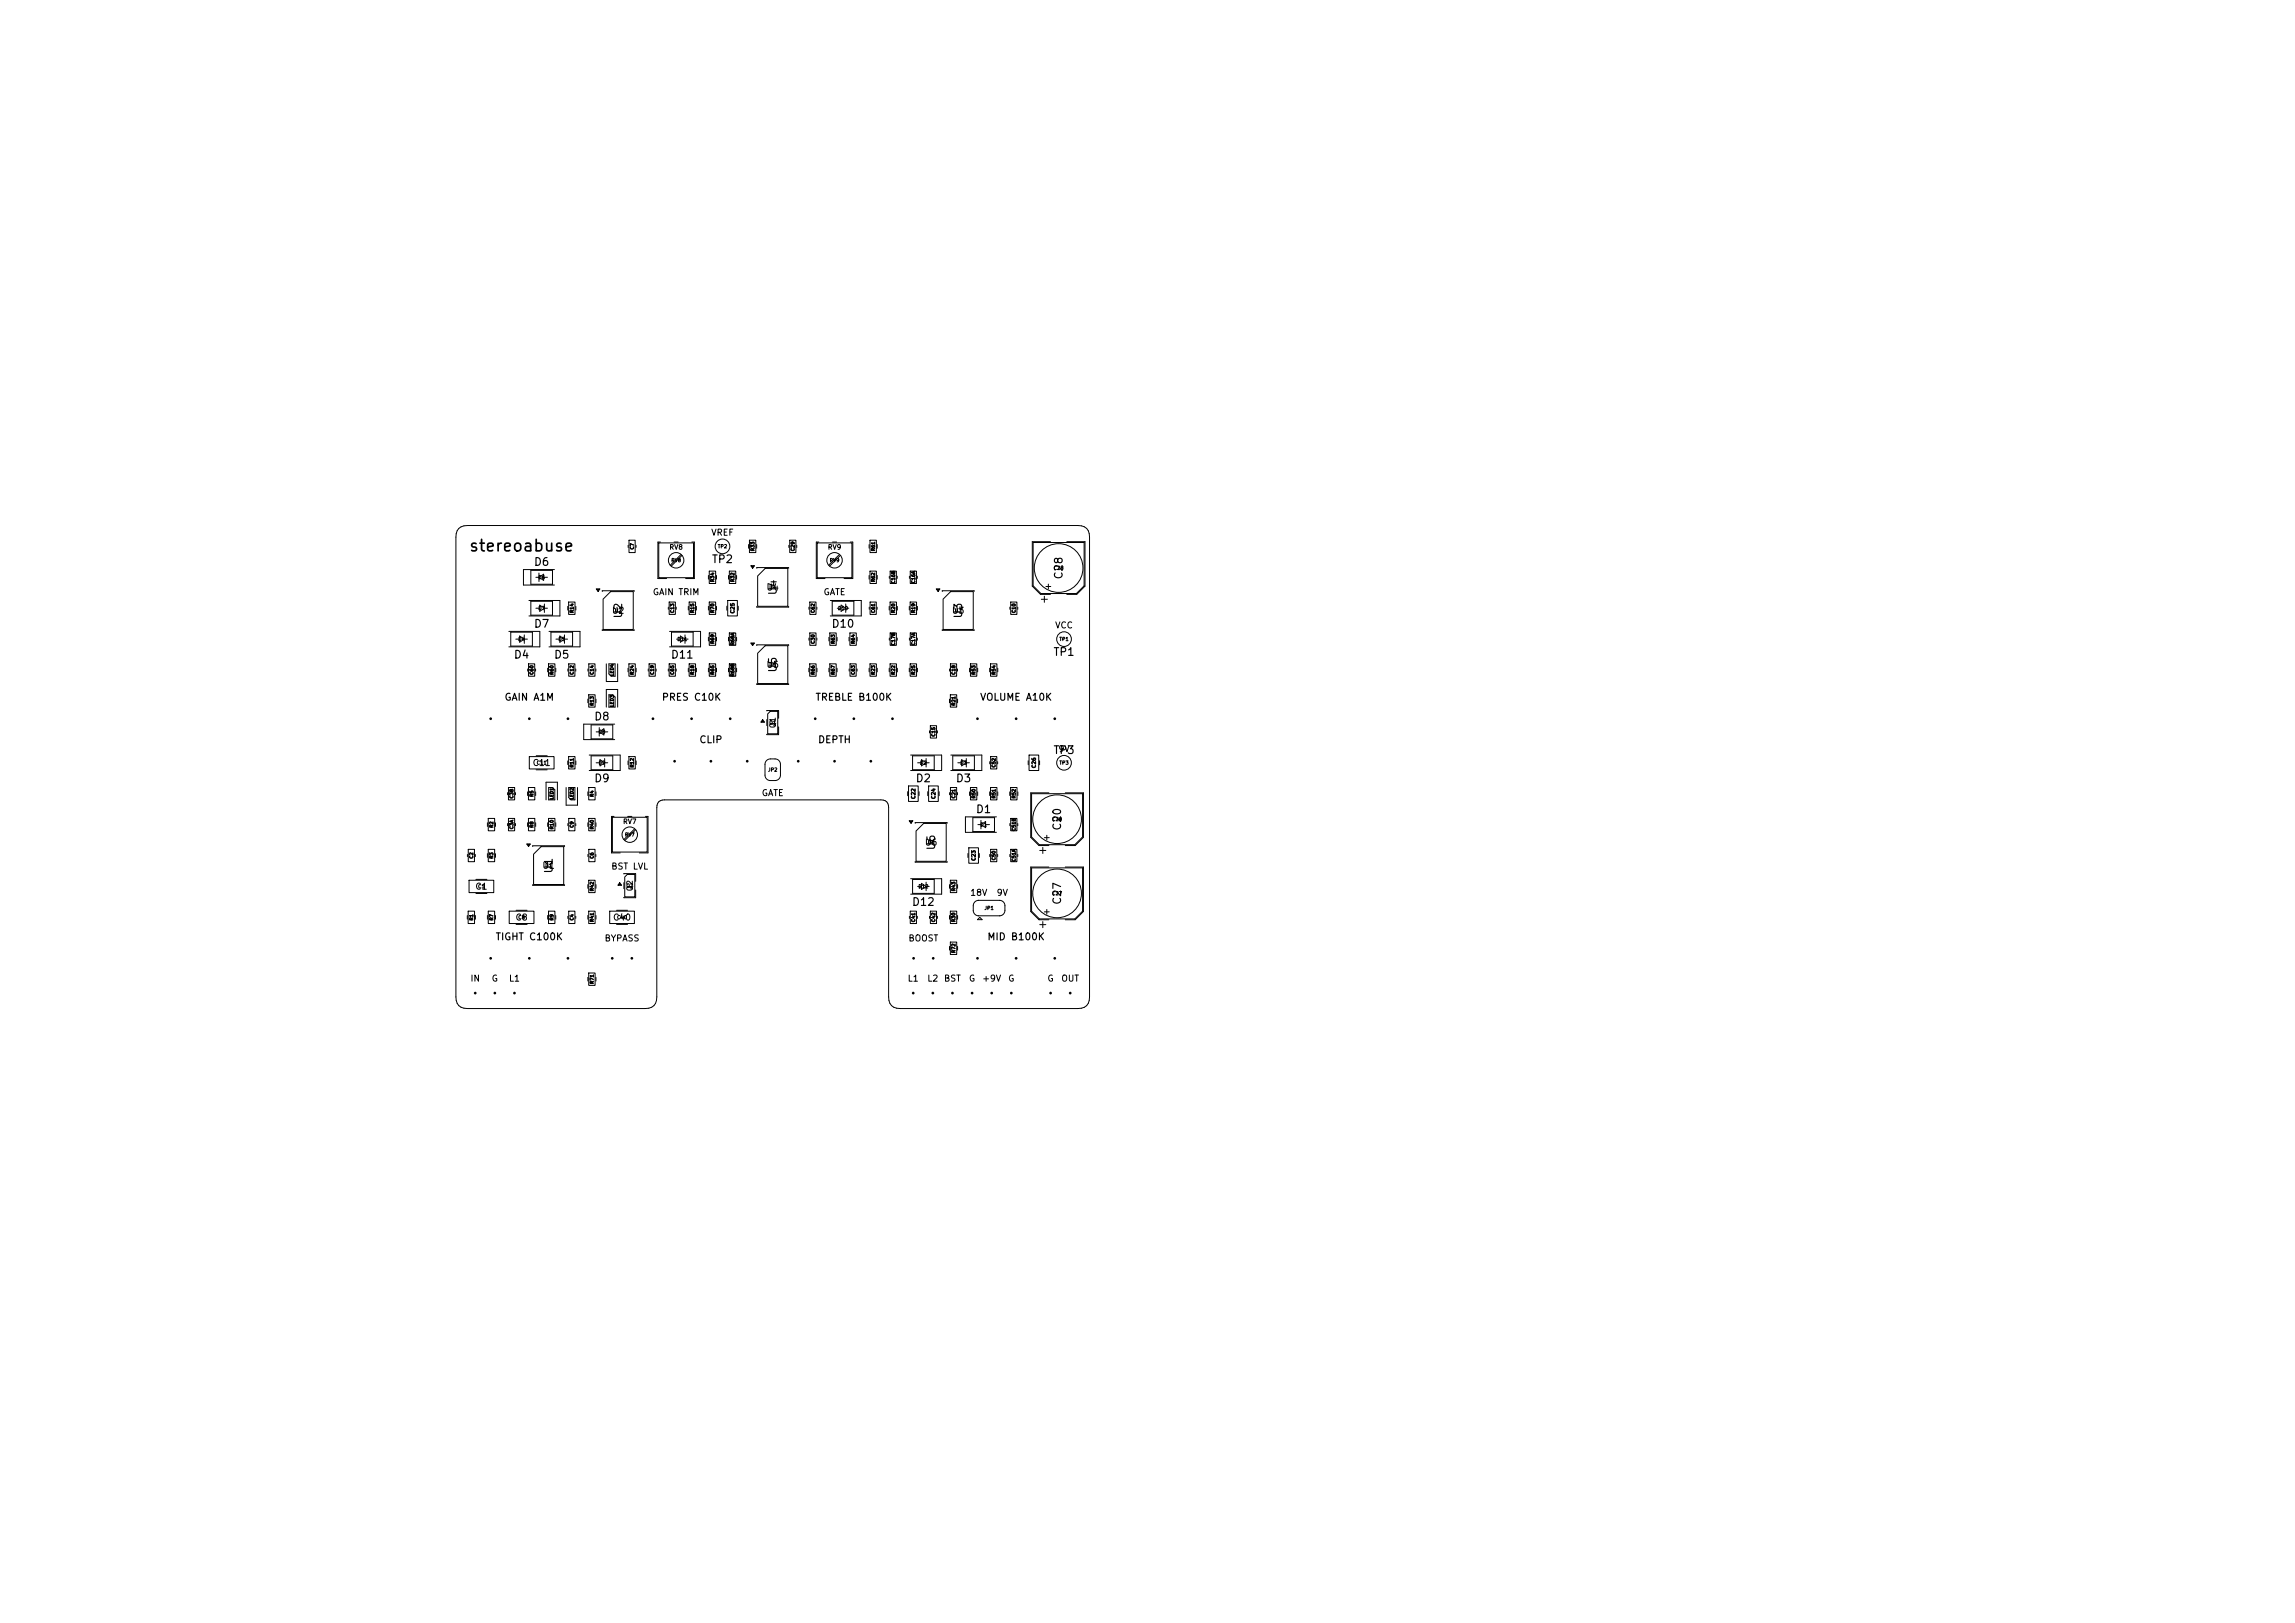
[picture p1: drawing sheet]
<svg xmlns="http://www.w3.org/2000/svg" width="297mm" height="210mm" viewBox="0 0 297 210" stroke-linecap="round" stroke-linejoin="round" font-family="sans-serif">
<defs><g id="words">
<text font-size="1.5" x="60.6" y="71.7">stereoabuse</text>
<g font-size="1">
<text x="69" y="73.5">D6</text>
<text x="92" y="73.1">TP2</text>
<text x="100.8" y="77.1" transform="rotate(-90 100.8 77.1)">U4</text>
<text x="137.8" y="75.1" transform="rotate(-90 137.8 75.1)">C28</text>
<text x="69" y="81.5">D7</text>
<text x="80.8" y="80.1" transform="rotate(-90 80.8 80.1)">U2</text>
<text x="107.5" y="81.5">D10</text>
<text x="124.8" y="80.1" transform="rotate(-90 124.8 80.1)">U3</text>
<text x="66.4" y="85.5">D4</text>
<text x="71.6" y="85.5">D5</text>
<text x="86.7" y="85.5">D11</text>
<text x="100.8" y="87.1" transform="rotate(-90 100.8 87.1)">U5</text>
<text x="136.2" y="85.1">TP1</text>
<text x="76.8" y="93.5">D8</text>
<text x="76.8" y="101.5">D9</text>
<text x="118.4" y="101.5">D2</text>
<text x="123.6" y="101.5">D3</text>
<text x="136.2" y="97.8">TP3</text>
<text x="126.2" y="105.5">D1</text>
<text x="137.6" y="107.6" transform="rotate(-90 137.6 107.6)">C20</text>
<text x="71.8" y="113.1" transform="rotate(-90 71.8 113.1)">U1</text>
<text x="121.3" y="110.1" transform="rotate(-90 121.3 110.1)">U6</text>
<text x="117.9" y="117.5">D12</text>
<text x="137.6" y="117.2" transform="rotate(-90 137.6 117.2)">C27</text>
</g>
<g font-size=".9">
<text x="65.2" y="90.9">GAIN A1M</text>
<text x="85.6" y="90.9">PRES C10K</text>
<text x="105.5" y="90.9">TREBLE B100K</text>
<text x="126.8" y="90.9">VOLUME A10K</text>
<text x="90.4" y="96.4">CLIP</text>
<text x="105.8" y="96.4">DEPTH</text>
<text x="64.1" y="121.9">TIGHT C100K</text>
<text x="127.7" y="121.9">MID B100K</text>
</g>
<g font-size=".8">
<text x="92" y="69.5">VREF</text>
<text x="84.4" y="77.2">GAIN TRIM</text>
<text x="99.1" y="76.6">U4</text>
<text x="106.5" y="77.2">GATE</text>
<text x="79.1" y="79.6">U2</text>
<text x="123.1" y="79.6">U3</text>
<text x="136.5" y="81.5">VCC</text>
<text x="99.1" y="86.6">U5</text>
<text x="68.9" y="99.3">C11</text>
<text x="136.9" y="97.5">9V</text>
<text x="98.5" y="103.2">GATE</text>
<text x="70.1" y="112.6">U1</text>
<text x="79" y="112.7">BST LVL</text>
<text x="119.6" y="109.6">U6</text>
<text x="61.4" y="115.3">C1</text>
<text x="66.6" y="119.3">C8</text>
<text x="79.3" y="119.3">C40</text>
<text x="125.5" y="116.1">18V</text>
<text x="128.9" y="116.1">9V</text>
<text x="78.2" y="122">BYPASS</text>
<text x="117.5" y="122">BOOST</text>
<text x="60.8" y="127.2">IN</text>
<text x="63.6" y="127.2">G</text>
<text x="65.8" y="127.2">L1</text>
<text x="117.4" y="127.2">L1</text>
<text x="119.9" y="127.2">L2</text>
<text x="122.1" y="127.2">BST</text>
<text x="125.3" y="127.2">G</text>
<text x="127" y="127.2">+9V</text>
<text x="130.4" y="127.2">G</text>
<text x="135.5" y="127.2">G</text>
<text x="137.3" y="127.2">OUT</text>
</g>
<g font-size=".7">
<text x="100.5" y="94.3" transform="rotate(-90 100.5 94.3)">Q1</text>
<text x="82" y="115.4" transform="rotate(-90 82 115.4)">Q2</text>
</g>
<g font-size=".6">
<text x="86.6" y="71.3">RV8</text>
<text x="107.1" y="71.3">RV9</text>
<text x="80.6" y="106.8">RV7</text>
</g>
<g font-size=".5">
<text x="95.2" y="79.5" transform="rotate(-90 95.2 79.5)">C25</text>
<text x="134.2" y="99.5" transform="rotate(-90 134.2 99.5)">C26</text>
<text x="118.6" y="103.5" transform="rotate(-90 118.6 103.5)">C22</text>
<text x="121.2" y="103.5" transform="rotate(-90 121.2 103.5)">C24</text>
<text x="126.4" y="111.5" transform="rotate(-90 126.4 111.5)">C23</text>
</g>
<g font-size=".4">
<text x="82.1" y="71.2" transform="rotate(-90 82.1 71.2)">C7</text>
<text x="92.8" y="71">TP2</text>
<text x="97.7" y="71.4" transform="rotate(-90 97.7 71.4)">R33</text>
<text x="102.9" y="71.4" transform="rotate(-90 102.9 71.4)">C29</text>
<text x="113.3" y="71.4" transform="rotate(-90 113.3 71.4)">R61</text>
<text x="69.6" y="75">D6</text>
<text x="86.8" y="72.8">RV8</text>
<text x="92.5" y="75.4" transform="rotate(-90 92.5 75.4)">R34</text>
<text x="95.1" y="75.4" transform="rotate(-90 95.1 75.4)">R32</text>
<text x="99.5" y="76.3">U4</text>
<text x="107.3" y="72.8">RV9</text>
<text x="113.3" y="75.4" transform="rotate(-90 113.3 75.4)">R62</text>
<text x="115.9" y="75.6" transform="rotate(-90 115.9 75.6)">C16B</text>
<text x="118.5" y="75.6" transform="rotate(-90 118.5 75.6)">C16A</text>
<text x="136.3" y="73.8">C28</text>
<text x="67" y="83">D4</text>
<text x="69.6" y="79">D7</text>
<text x="72.2" y="83">D5</text>
<text x="74.3" y="79.4" transform="rotate(-90 74.3 79.4)">R14</text>
<text x="79.5" y="79.3">U2</text>
<text x="87.3" y="79.4" transform="rotate(-90 87.3 79.4)">C13</text>
<text x="87.6" y="83">D11</text>
<text x="89.9" y="79.4" transform="rotate(-90 89.9 79.4)">R15</text>
<text x="92.5" y="83.4" transform="rotate(-90 92.5 83.4)">R69</text>
<text x="92.5" y="79.4" transform="rotate(-90 92.5 79.4)">R70</text>
<text x="95.1" y="83.6" transform="rotate(-90 95.1 83.6)">R68A</text>
<text x="105.5" y="83.4" transform="rotate(-90 105.5 83.4)">C30</text>
<text x="105.5" y="79.4" transform="rotate(-90 105.5 79.4)">C62</text>
<text x="108.1" y="83.4" transform="rotate(-90 108.1 83.4)">R63</text>
<text x="108.4" y="79">D10</text>
<text x="110.7" y="83.4" transform="rotate(-90 110.7 83.4)">R64</text>
<text x="113.3" y="79.4" transform="rotate(-90 113.3 79.4)">C61</text>
<text x="115.9" y="83.6" transform="rotate(-90 115.9 83.6)">C17B</text>
<text x="115.9" y="79.4" transform="rotate(-90 115.9 79.4)">R20</text>
<text x="118.5" y="83.6" transform="rotate(-90 118.5 83.6)">C17A</text>
<text x="118.5" y="79.4" transform="rotate(-90 118.5 79.4)">R19</text>
<text x="123.5" y="79.3">U3</text>
<text x="131.5" y="79.4" transform="rotate(-90 131.5 79.4)">C10</text>
<text x="137" y="83">TP1</text>
<text x="69.1" y="87.4" transform="rotate(-90 69.1 87.4)">C60</text>
<text x="71.7" y="87.4" transform="rotate(-90 71.7 87.4)">R60</text>
<text x="74.3" y="87.4" transform="rotate(-90 74.3 87.4)">C12</text>
<text x="76.9" y="87.4" transform="rotate(-90 76.9 87.4)">C14</text>
<text x="79.5" y="87.6" transform="rotate(-90 79.5 87.6)">LED4</text>
<text x="82.1" y="87.4" transform="rotate(-90 82.1 87.4)">R24</text>
<text x="84.7" y="87.4" transform="rotate(-90 84.7 87.4)">C19</text>
<text x="87.3" y="87.4" transform="rotate(-90 87.3 87.4)">C65</text>
<text x="89.9" y="87.4" transform="rotate(-90 89.9 87.4)">R18</text>
<text x="92.5" y="87.4" transform="rotate(-90 92.5 87.4)">R65</text>
<text x="95.1" y="87.6" transform="rotate(-90 95.1 87.6)">R68B</text>
<text x="99.5" y="86.3">U5</text>
<text x="105.5" y="87.4" transform="rotate(-90 105.5 87.4)">R66</text>
<text x="108.1" y="87.4" transform="rotate(-90 108.1 87.4)">R67</text>
<text x="110.7" y="87.4" transform="rotate(-90 110.7 87.4)">C63</text>
<text x="113.3" y="87.4" transform="rotate(-90 113.3 87.4)">R23</text>
<text x="115.9" y="87.4" transform="rotate(-90 115.9 87.4)">R22</text>
<text x="118.5" y="87.4" transform="rotate(-90 118.5 87.4)">R25</text>
<text x="123.7" y="87.4" transform="rotate(-90 123.7 87.4)">C18</text>
<text x="126.3" y="87.4" transform="rotate(-90 126.3 87.4)">R53</text>
<text x="128.9" y="87.4" transform="rotate(-90 128.9 87.4)">R54</text>
<text x="76.9" y="91.4" transform="rotate(-90 76.9 91.4)">R13</text>
<text x="77.4" y="95">D8</text>
<text x="79.5" y="91.6" transform="rotate(-90 79.5 91.6)">LED3</text>
<text x="99.5" y="93.8">Q1</text>
<text x="121.1" y="95.4" transform="rotate(-90 121.1 95.4)">C15</text>
<text x="123.7" y="91.4" transform="rotate(-90 123.7 91.4)">R21</text>
<text x="69.4" y="99">C11</text>
<text x="74.3" y="99.4" transform="rotate(-90 74.3 99.4)">R11</text>
<text x="77.4" y="99">D9</text>
<text x="82.1" y="99.4" transform="rotate(-90 82.1 99.4)">R12</text>
<text x="99.3" y="99.9">JP2</text>
<text x="119" y="99">D2</text>
<text x="124.2" y="99">D3</text>
<text x="128.9" y="99.4" transform="rotate(-90 128.9 99.4)">C52</text>
<text x="137" y="99">TP3</text>
<text x="63.9" y="107.2" transform="rotate(-90 63.9 107.2)">R2</text>
<text x="66.5" y="107.4" transform="rotate(-90 66.5 107.4)">C3A</text>
<text x="66.5" y="103.4" transform="rotate(-90 66.5 103.4)">C3B</text>
<text x="69.1" y="107.2" transform="rotate(-90 69.1 107.2)">R8</text>
<text x="69.1" y="103.2" transform="rotate(-90 69.1 103.2)">R5</text>
<text x="71.7" y="107.4" transform="rotate(-90 71.7 107.4)">R10</text>
<text x="71.7" y="103.6" transform="rotate(-90 71.7 103.6)">LED1</text>
<text x="74.3" y="107.2" transform="rotate(-90 74.3 107.2)">C9</text>
<text x="74.3" y="103.6" transform="rotate(-90 74.3 103.6)">LED2</text>
<text x="76.9" y="107.4" transform="rotate(-90 76.9 107.4)">R40</text>
<text x="76.9" y="103.2" transform="rotate(-90 76.9 103.2)">R4</text>
<text x="123.7" y="103.4" transform="rotate(-90 123.7 103.4)">C21</text>
<text x="126.3" y="103.4" transform="rotate(-90 126.3 103.4)">R50</text>
<text x="126.8" y="107">D1</text>
<text x="128.9" y="103.4" transform="rotate(-90 128.9 103.4)">R51</text>
<text x="131.5" y="107.6" transform="rotate(-90 131.5 107.6)">C51B</text>
<text x="131.5" y="103.4" transform="rotate(-90 131.5 103.4)">R52</text>
<text x="136.1" y="106.3">C20</text>
<text x="61.3" y="111.2" transform="rotate(-90 61.3 111.2)">C2</text>
<text x="63.9" y="111.2" transform="rotate(-90 63.9 111.2)">R3</text>
<text x="70.5" y="112.3">U1</text>
<text x="76.9" y="111.2" transform="rotate(-90 76.9 111.2)">C6</text>
<text x="80.8" y="108.3">RV7</text>
<text x="120" y="109.3">U6</text>
<text x="128.9" y="111.4" transform="rotate(-90 128.9 111.4)">C50</text>
<text x="131.5" y="111.6" transform="rotate(-90 131.5 111.6)">C51A</text>
<text x="61.3" y="119.2" transform="rotate(-90 61.3 119.2)">R1</text>
<text x="61.8" y="115">C1</text>
<text x="63.9" y="119.2" transform="rotate(-90 63.9 119.2)">R7</text>
<text x="67" y="119">C8</text>
<text x="71.7" y="119.2" transform="rotate(-90 71.7 119.2)">R9</text>
<text x="74.3" y="119.2" transform="rotate(-90 74.3 119.2)">C4</text>
<text x="76.9" y="119.4" transform="rotate(-90 76.9 119.4)">R41</text>
<text x="76.9" y="115.4" transform="rotate(-90 76.9 115.4)">R42</text>
<text x="79.8" y="119">C40</text>
<text x="81" y="114.9">Q2</text>
<text x="118.5" y="119.4" transform="rotate(-90 118.5 119.4)">C41</text>
<text x="118.8" y="115">D12</text>
<text x="121.1" y="119.4" transform="rotate(-90 121.1 119.4)">C42</text>
<text x="123.7" y="119.4" transform="rotate(-90 123.7 119.4)">R30</text>
<text x="123.7" y="115.4" transform="rotate(-90 123.7 115.4)">R43</text>
<text x="127.3" y="117.8">JP1</text>
<text x="136.1" y="115.9">C27</text>
<text x="123.7" y="123.4" transform="rotate(-90 123.7 123.4)">R72</text>
<text x="76.9" y="127.4" transform="rotate(-90 76.9 127.4)">R71</text>
</g>
</g></defs>
<g fill="none" stroke="#000" stroke-width=".13">
<path d="M59.4 68.4l.3-.2 .8-.2h79a1.33 1.33 0 0 1 1.5 1.5v59.5a1.33 1.33 0 0 1-1.5 1.5h-23a1.33 1.33 0 0 1-1.5-1.5v-24.5a.88 .88 0 0 0-1-1h-28a.88 .88 0 0 0-1 1v24.5a1.33 1.33 0 0 1-1.5 1.5h-23a1.33 1.33 0 0 1-1.5-1.5v-59.5v-.5zM68.4 77.7h4.1v2h-4.1M68.7 77.8h2.8v1.8h-2.8zM68.7 73.8h2.8v1.8h-2.8zM69.4 78.7h.4M69.4 74.7h.4M69.8 74.2v1.1M69.8 74.7l.5-.4v.8zM69.8 78.3l.6 .4-.6 .4zM70.3 74.7h.5M70.4 78.7h.4M70.4 78.2v1.1"/>
<path d="M71.7 73.7h-4v2h4M73.5 78.5v.4M73.6 77.9h.8v1.6h-.8zM74.5 78.5v.4M77.2 76.2h.4l-.2 .3zM77.9 76.5v-.1h4.2v.1M79 76.6h3v4.8h-4v-3.9zM81.3 70.6v.2M81.4 69.9h.8v1.6h-.8zM82.3 70.6v.2M85.3 70.3h4.4v4.4h-4.4zM85.5 70.1h-.4v4.8h1.2"/>
<path d="M86.5 78.6v.2M86.6 77.9h.8v1.6h-.8zM87.2 70.1h.6M87.5 78.6v.2M88.1 71.7l-1.4 1.4M88.3 71.9l-1.4 1.4M89.1 78.5v.4M89.2 77.9h.8v1.6h-.8zM89.5 70.1h.4v4.8h-1.2M90.1 78.5v.4M91.7 74.5v.4M91.7 78.5v.4"/>
<path d="M91.8 77.9h.8v1.6h-.8zM91.8 73.9h.8v1.6h-.8zM92.7 74.5v.4M92.7 78.5v.4M94.1 78.4v.6M94.2 77.7h1.2v2h-1.2zM94.3 74.5v.4M94.4 73.9h.8v1.6h-.8zM95.3 74.5v.4M95.5 78.4v.6M96.9 70.5v.4M97 69.9h.8v1.6h-.8z"/>
<path d="M97.2 73.2h.4l-.2 .3zM97.9 70.5v.4M97.9 73.5v-.1h4.2v.1M97.9 78.5v.1h4.2v-.1M99 73.6h3v4.8h-3.9v-3.9zM102.1 70.6v.2M102.2 69.9h.8v1.6h-.8zM103.1 70.6v.2M104.7 78.6v.2M104.8 77.9h.8v1.6h-.8zM105.7 78.6v.2M105.8 70.3h4.4v4.4h-4.4z"/>
<path d="M106 70.1h-.4v4.8h1.2M107.4 77.7h4.1v2h-4.1M107.7 77.8h2.8v1.8h-2.8zM107.7 70.1h.6M108.3 78.7h.6M108.6 71.7l-1.4 1.4M108.8 71.9l-1.4 1.4M108.9 78.3l.5 .4-.5 .4zM109.4 78.7h.4M109.4 78.2v1.1M110 70.1h.4v4.8h-1.2M112.5 70.5v.4"/>
<path d="M112.5 74.5v.4M112.5 78.6v.2M112.6 73.9h.8v1.6h-.8zM112.6 69.9h.8v1.6h-.8zM112.6 77.9h.8v1.6h-.8zM113.5 78.6v.2M113.5 70.5v.4M113.5 74.5v.4M115.1 78.5v.4M115.1 74.6v.2M115.2 77.9h.8v1.6h-.8zM115.2 73.9h.8v1.6h-.8z"/>
<path d="M116.1 74.6v.2M116.1 78.5v.4M117.7 78.5v.4M117.7 74.6v.2M117.8 77.9h.8v1.6h-.8zM117.8 73.9h.8v1.6h-.8zM118.7 74.6v.2M118.7 78.5v.4M121.2 76.2h.4l-.2 .3zM121.9 76.5v-.1h4.2v.1M123 76.6h2.9v4.8h-3.8v-3.9zM130.7 78.6v.2"/>
<path d="M130.8 77.9h.8v1.6h-.8zM131.7 78.6v.2M133.7 70.2h6.6v5.6l-1 1h-4.6l-1-1zM134.8 77.5h.7M135.2 77.2v.7M135.4 75.9h.6M135.7 75.6v.6M135.9 70.1h-2.3v5.7l1.1 1.1h1.2M138.1 70.1h2.3v5.7l-1.1 1.1h-1.2M65.8 81.7h4.1v2h-4.1M66.1 81.8h2.8v1.8h-2.8zM66.7 82.7h.6"/>
<path d="M67.3 82.3l.5 .4-.5 .4zM67.8 82.7h.4M67.8 82.2v1.1M68.3 86.6v.2M68.4 85.9h.8v1.6h-.8zM68.5 97.9h3.2v1.6h-3.2zM69.3 86.6v.2M69.4 97.8h1.4M69.4 99.6h1.4M70.9 86.5v.4M71 85.9h.8v1.6h-.8zM71 81.7h4.1v2h-4.1"/>
<path d="M71.3 81.8h2.8v1.8h-2.8zM71.9 86.5v.4M71.9 82.7h.5M72.4 82.3l.6 .4-.6 .4zM73 82.7h.4M73 82.2v1.1M73.5 98.5v.4M73.5 86.6v.2M73.6 97.9h.8v1.6h-.8zM73.6 85.9h.8v1.6h-.8zM74.5 86.6v.2M74.5 98.5v.4"/>
<path d="M76.1 90.5v.4M76.1 86.6v.2M76.2 89.9h.8v1.6h-.8zM76.2 85.9h.8v1.6h-.8zM76.2 97.7h4.1v2h-4.1M76.5 97.8h2.8v1.8h-2.8zM76.5 93.8h2.8v1.8h-2.8zM77.1 86.6v.2M77.1 90.5v.4M77.1 98.7h.5M77.1 94.7h.4M77.5 94.2v1.1"/>
<path d="M77.5 94.7l.6-.4v.8zM77.6 98.3l.6 .4-.6 .4zM77.9 81.5v.1h4.2v-.1M78.1 94.7h.5M78.2 98.7h.4M78.2 98.2v1.1M78.5 85.9v2.3h1.4v-2.3M78.5 91.5v-2.3h1.4v2.3M78.8 85.9h.8v1.6h-.5l-.3-.3zM78.8 89.9h.5l.3 .3v1.3h-.8zM79.6 93.7h-4.1v2h4.1M81.3 86.5v.4"/>
<path d="M81.3 98.5v.4M81.4 85.9h.8v1.6h-.8zM81.4 97.9h.8v1.6h-.8zM82.3 86.5v.4M82.3 98.5v.4M83.9 86.6v.2M84 85.9h.8v1.6h-.8zM84.9 86.6v.2M86.5 86.6v.2M86.6 85.9h.8v1.6h-.8zM86.6 81.7h4.1v2h-4.1M86.9 81.8h2.8v1.8h-2.8z"/>
<path d="M87.5 86.6v.2M87.5 82.7h.6M88.1 82.3l.5 .4-.5 .4zM88.6 82.7h.4M88.6 82.2v1.1M89.1 86.5v.4M89.2 85.9h.8v1.6h-.8zM90.1 86.5v.4M91.7 82.5v.4M91.7 86.5v.4M91.8 81.9h.8v1.6h-.8zM91.8 85.9h.8v1.6h-.8z"/>
<path d="M92.7 82.5v.4M92.7 86.5v.4M94.3 82.5v.4M94.3 86.5v.4M94.4 81.9h.8v1.6h-.8zM94.4 85.9h.8v1.6h-.8zM95.3 82.5v.4M95.3 86.5v.4M97.2 83.2h.4l-.2 .3zM97.9 83.5v-.1h4.2v.1M97.9 88.5v.1h4.2v-.1M98.7 93.1l.2 .3h-.4z"/>
<path d="M99 83.6h3v4.8h-3.9v-3.9zM99.2 98.4l.4-.2h.7a.7 .7 0 0 1 .7 .7v1.4a.7 .7 0 0 1-.7 .7h-.6a.7 .7 0 0 1-.7-.7v-1.5zM99.2 92l1.6-.1v1M99.2 93.1v.8M99.7 92.1h1v2.9h-1.3v-2.6zM100.8 94.1v1l-1.6-.1M104.7 86.5v.4M104.7 82.6v.2M104.8 85.9h.8v1.6h-.8zM104.8 81.9h.8v1.6h-.8zM105.7 82.6v.2M105.7 86.5v.4"/>
<path d="M107.3 82.5v.4M107.3 86.5v.4M107.4 85.9h.8v1.6h-.8zM107.4 81.9h.8v1.6h-.8zM108.3 82.5v.4M108.3 86.5v.4M109.9 82.5v.4M109.9 86.6v.2M110 81.9h.8v1.6h-.8zM110 85.9h.8v1.6h-.8zM110.9 86.6v.2M110.9 82.5v.4"/>
<path d="M112.5 86.5v.4M112.6 85.9h.8v1.6h-.8zM113.5 86.5v.4M115.1 86.5v.4M115.1 82.6v.2M115.2 85.9h.8v1.6h-.8zM115.2 81.9h.8v1.6h-.8zM116.1 82.6v.2M116.1 86.5v.4M117.7 86.5v.4M117.7 82.6v.2M117.8 85.9h.8v1.6h-.8z"/>
<path d="M117.8 81.9h.8v1.6h-.8zM117.8 97.7h4.1v2h-4.1M118.1 97.8h2.8v1.8h-2.8zM118.7 82.6v.2M118.7 86.5v.4M118.7 98.7h.6M119.3 98.3l.5 .4-.5 .4zM119.8 98.7h.4M119.8 98.2v1.1M120.3 94.6v.2M120.4 93.9h.8v1.6h-.8zM121.3 94.6v.2"/>
<path d="M121.9 81.5v.1h4.2v-.1M122.9 90.5v.4M122.9 86.6v.2M123 89.9h.8v1.6h-.8zM123 85.9h.8v1.6h-.8zM123.1 97.7h4v2h-4M123.3 97.8h2.8v1.8h-2.8zM123.9 86.6v.2M123.9 90.5v.4M123.9 98.7h.5M124.4 98.3l.7 .4-.7 .4zM125.1 98.7h.4"/>
<path d="M125.1 98.2v1.1M125.5 86.5v.4M125.6 85.9h.8v1.6h-.8zM126.5 86.5v.4M128.1 86.5v.4M128.1 98.6v.2M128.2 85.9h.8v1.6h-.8zM128.2 97.9h.8v1.6h-.8zM129.1 98.6v.2M129.1 86.5v.4M133.1 98.4v.6M133.2 97.7h1.2v2h-1.2z"/>
<path d="M134.5 98.4v.6M60.5 118.5v.4M60.5 110.6v.2M60.6 117.9h.8v1.6h-.8zM60.6 109.9h.8v1.6h-.8zM60.7 113.9h3.2v1.6h-3.2zM61.5 110.6v.2M61.5 118.5v.4M61.6 113.8h1.4M61.6 115.6h1.4M63.1 106.5v.4M63.1 110.5v.4"/>
<path d="M63.1 118.5v.4M63.2 109.9h.8v1.6h-.8zM63.2 105.9h.8v1.6h-.8zM63.2 117.9h.8v1.6h-.8zM64.1 106.5v.4M64.1 110.5v.4M64.1 118.5v.4M65.7 102.6v.2M65.7 106.6v.2M65.8 105.9h.8v1.6h-.8zM65.8 101.9h.8v1.6h-.8zM65.9 117.9h3.2v1.6h-3.2z"/>
<path d="M66.7 102.6v.2M66.7 106.6v.2M66.8 117.8h1.4M66.8 119.6h1.4M68.2 109.2h.4l-.2 .3zM68.3 102.5v.4M68.3 106.5v.4M68.4 105.9h.8v1.6h-.8zM68.4 101.9h.8v1.6h-.8zM68.9 109.5v-.1h4.2v.1M68.9 114.5v.1h4.2v-.1M69.3 102.5v.4"/>
<path d="M69.3 106.5v.4M70 109.5h3v5h-4v-4zM70.7 103.5v-2.3h1.4v2.3M70.9 106.5v.4M70.9 118.5v.4M71 105.9h.8v1.6h-.8zM71 117.9h.8v1.6h-.8zM71 101.9h.5l.3 .3v1.3h-.8zM71.9 106.5v.4M71.9 118.5v.4M73.3 101.9v2.3h1.4v-2.3M73.5 106.6v.2"/>
<path d="M73.5 118.6v.2M73.6 101.9h.8v1.6h-.5l-.3-.3zM73.6 117.9h.8v1.6h-.8zM73.6 105.9h.8v1.6h-.8zM74.5 106.6v.2M74.5 118.6v.2M76.1 102.5v.4M76.1 106.5v.4M76.1 114.5v.4M76.1 118.5v.4M76.1 110.6v.2M76.2 117.9h.8v1.6h-.8z"/>
<path d="M76.2 105.9h.8v1.6h-.8zM76.2 113.9h.8v1.6h-.8zM76.2 101.9h.8v1.6h-.8zM76.2 109.9h.8v1.6h-.8zM77.1 110.6v.2M77.1 102.5v.4M77.1 106.5v.4M77.1 114.5v.4M77.1 118.5v.4M78.9 117.9h3.2v1.6h-3.2zM79.3 105.8h4.4v4.4h-4.4zM79.5 105.6h-.4v4.8h1.2"/>
<path d="M79.8 117.8h1.4M79.8 119.6h1.4M80.2 114.2l.2 .3h-.4zM80.7 113.1l1.6-.1v1M80.7 114.2v.8M81.2 113.1h.9v3h-1.3v-2.6zM81.2 105.6h.6M82.1 107.2l-1.4 1.4M82.3 107.4l-1.4 1.4M82.3 115.2v1l-1.6-.1M83.5 105.6h.4v4.8h-1.2M117.5 102.4v.6"/>
<path d="M117.6 101.7h1.2v2h-1.2zM117.7 106.2h.4l-.2 .3zM117.7 118.6v.2M117.8 117.9h.8v1.6h-.8zM117.8 113.7h4.1v2h-4.1M118.1 113.8h2.8v1.8h-2.8zM118.4 106.5v-.1h4.2v.1M118.4 111.5v.1h4.2v-.1M118.5 107.5l1-1h3v5h-4zM118.7 118.6v.2M118.7 114.7h.6M118.9 102.4v.6"/>
<path d="M119.3 114.3l.5 .4-.5 .4zM119.8 114.7h.4M119.8 114.2v1.1M120.1 102.4v.6M120.2 101.7h1.2v2h-1.2zM120.3 118.6v.2M120.4 117.9h.8v1.6h-.8zM121.3 118.6v.2M121.5 102.4v.6M122.9 114.5v.4M122.9 118.5v.4M122.9 102.6v.2"/>
<path d="M123 113.9h.8v1.6h-.8zM123 117.9h.8v1.6h-.8zM123 101.9h.8v1.6h-.8zM123.9 102.6v.2M123.9 114.5v.4M123.9 118.5v.4M125.3 110.4v.6M125.4 109.7h1.2v2h-1.2zM125.5 102.5v.4M125.6 101.9h.8v1.6h-.8zM125.9 105.8h2.8v1.8h-2.8zM126.5 119l.3-.3 .3 .3z"/>
<path d="M126.5 102.5v.4M126.6 106.7h.4M126.6 116.5h2.8M126.6 118.5h2.8M126.6 116.5a.7 .7 0 0 0-.7 .7v.6a.7 .7 0 0 0 .7 .7M126.7 110.4v.6M127 106.2v1.1M127 106.7l.5-.4v.8zM127.5 106.7h.6M128.1 102.5v.4M128.1 110.6v.2M128.2 101.9h.8v1.6h-.8z"/>
<path d="M128.2 109.9h.8v1.6h-.8zM128.9 105.7h-4v2h4M129.1 110.6v.2M129.1 102.5v.4M129.4 116.5a.7 .7 0 0 1 .7 .7v.6a.7 .7 0 0 1-.7 .7M130.7 102.5v.4M130.7 106.6v.2M130.7 110.6v.2M130.8 101.9h.8v1.6h-.8zM130.8 105.9h.8v1.6h-.8zM130.8 109.9h.8v1.6h-.8zM131.7 106.6v.2"/>
<path d="M131.7 110.6v.2M131.7 102.5v.4M133.5 112.3h6.6v5.6l-1 1h-4.6l-1-1zM133.5 102.7h6.6v5.6l-1 1h-4.6l-1-1zM134.6 119.6h.7M134.6 110h.7M135 109.7v.7M135 119.3v.7M135.2 118h.6M135.2 108.4h.6M135.5 108.1v.6M135.5 117.7v.6"/>
<path d="M135.7 112.2h-2.3v5.7l1.1 1.1h1.2M135.7 102.6h-2.3v5.7l1.1 1.1h1.2M137.9 112.2h2.3v5.7l-1.1 1.1h-1.2M137.9 102.6h2.3v5.7l-1.1 1.1h-1.2M76.1 126.5v.4M76.2 125.9h.8v1.6h-.8zM77.1 126.5v.4M122.9 122.5v.4M123 121.9h.8v1.6h-.8zM123.9 122.5v.4"/>
<circle cx="87.5" cy="72.5" r="1"/>
<circle cx="93.5" cy="70.7" r=".95"/>
<circle cx="108" cy="72.5" r="1"/>
<circle cx="137" cy="73.5" r="3.1"/>
<circle cx="137.7" cy="98.7" r=".95"/>
<circle cx="137.7" cy="82.7" r=".95"/>
<circle cx="81.5" cy="108" r="1"/>
<circle cx="136.8" cy="115.6" r="3.1"/>
<circle cx="136.8" cy="106" r="3.1"/>
</g>
<g fill="#000">
<path d="M77.2 76.2h.4l-.2 .3zM97.2 73.2h.4l-.2 .3zM121.2 76.2h.4l-.2 .3zM97.2 83.2h.4l-.2 .3zM98.7 93.1l.2 .3h-.4zM68.2 109.2h.4l-.2 .3zM80.2 114.2l.2 .3h-.4zM117.7 106.2h.4l-.2 .3z"/>
<circle cx="63.5" cy="93" r=".17"/>
<circle cx="68.5" cy="93" r=".17"/>
<circle cx="73.5" cy="93" r=".17"/>
<circle cx="84.5" cy="93" r=".17"/>
<circle cx="87.3" cy="98.5" r=".17"/>
<circle cx="89.5" cy="93" r=".17"/>
<circle cx="92" cy="98.5" r=".17"/>
<circle cx="94.5" cy="93" r=".17"/>
<circle cx="96.7" cy="98.5" r=".17"/>
<circle cx="103.3" cy="98.5" r=".17"/>
<circle cx="105.5" cy="93" r=".17"/>
<circle cx="108" cy="98.5" r=".17"/>
<circle cx="110.5" cy="93" r=".18"/>
<circle cx="112.7" cy="98.5" r=".17"/>
<circle cx="115.5" cy="93" r=".18"/>
<circle cx="126.5" cy="93" r=".17"/>
<circle cx="131.5" cy="93" r=".17"/>
<circle cx="136.5" cy="93" r=".17"/>
<circle cx="61.5" cy="128.5" r=".17"/>
<circle cx="63.5" cy="124" r=".17"/>
<circle cx="64" cy="128.5" r=".17"/>
<circle cx="66.6" cy="128.5" r=".17"/>
<circle cx="68.5" cy="124" r=".17"/>
<circle cx="73.5" cy="124" r=".17"/>
<circle cx="79.2" cy="124" r=".17"/>
<circle cx="81.8" cy="124" r=".17"/>
<circle cx="118.2" cy="128.5" r=".17"/>
<circle cx="118.2" cy="124" r=".18"/>
<circle cx="120.7" cy="128.5" r=".17"/>
<circle cx="120.8" cy="124" r=".18"/>
<circle cx="123.3" cy="128.5" r=".17"/>
<circle cx="125.8" cy="128.5" r=".17"/>
<circle cx="126.5" cy="124" r=".17"/>
<circle cx="128.3" cy="128.5" r=".17"/>
<circle cx="130.9" cy="128.5" r=".17"/>
<circle cx="131.5" cy="124" r=".17"/>
<circle cx="136" cy="128.5" r=".17"/>
<circle cx="136.5" cy="124" r=".17"/>
<circle cx="138.5" cy="128.5" r=".17"/>
</g>
<use href="#words"/>
</svg>
